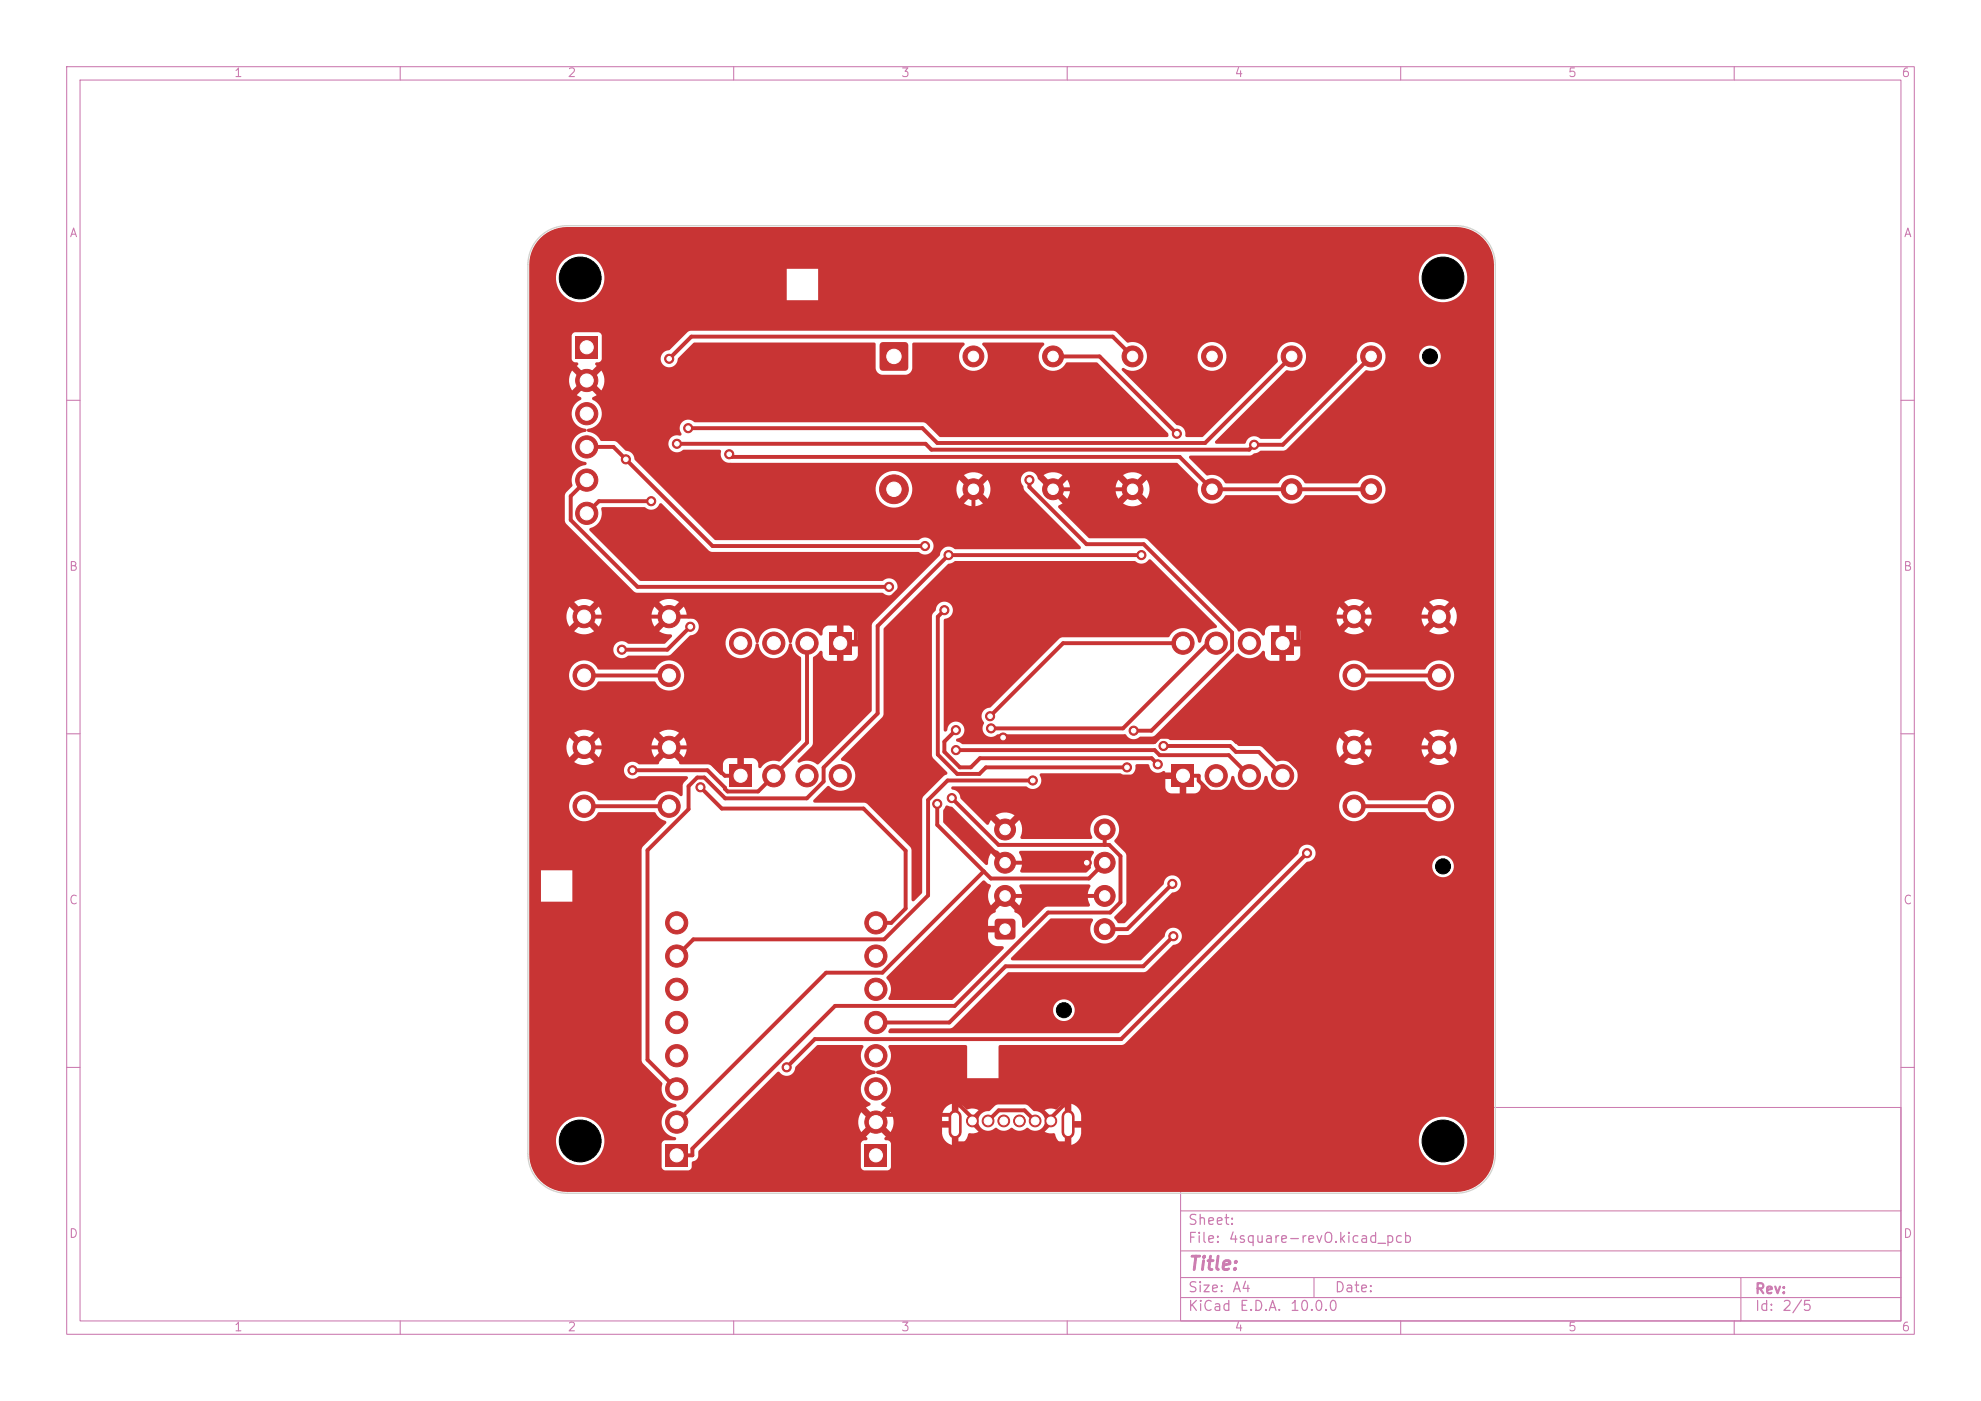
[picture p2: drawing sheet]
<svg xmlns="http://www.w3.org/2000/svg" width="297mm" height="210mm" viewBox="0 0 297 210" stroke-linecap="round" stroke-linejoin="round" font-family="sans-serif">
<defs><g id="words">
<text font-size="2" fill="#c872ab" x="178" y="190.9">Title:</text>
<g font-size="1.5" fill="#c872ab">
<text x="178" y="184">Sheet:</text>
<text x="178" y="186.7">File:</text>
<text x="184.1" y="186.7">4square-revO.kicad_pcb</text>
<text x="178" y="196.9">KiCad</text>
<text x="178" y="194.1">Size:</text>
<text x="184.7" y="194.1">A4</text>
<text x="185.7" y="196.9">E.D.A.</text>
<text x="193.3" y="196.9">10.0.0</text>
<text x="200" y="194.1">Date:</text>
<text x="263" y="194.3">Rev:</text>
<text x="263" y="196.9">Id:</text>
<text x="267.1" y="196.9">2/5</text>
</g>
<g font-size="1.3" fill="#c872ab">
<text x="35" y="11.9">1</text>
<text x="85" y="11.9">2</text>
<text x="135" y="11.9">3</text>
<text x="185" y="11.9">4</text>
<text x="235" y="11.9">5</text>
<text x="285" y="11.9">6</text>
<text x="10.3" y="35.9">A</text>
<text x="285.4" y="35.9">A</text>
<text x="10.3" y="85.9">B</text>
<text x="285.3" y="85.9">B</text>
<text x="10.3" y="135.9">C</text>
<text x="285.3" y="135.9">C</text>
<text x="10.3" y="185.9">D</text>
<text x="285.3" y="185.9">D</text>
<text x="35" y="199.9">1</text>
<text x="85" y="199.9">2</text>
<text x="135" y="199.9">3</text>
<text x="185" y="199.9">4</text>
<text x="235" y="199.9">5</text>
<text x="285" y="199.9">6</text>
</g>
</g></defs>
<g fill="none" stroke="#c872ab" stroke-width=".15">
<path d="M10 10h277v190h-277zM12 12h273v186h-273zM60 10v2M110 10v2M160 10v2M210 10v2M260 10v2M10 60h2M285 60h2M10 110h2M285 110h2M10 160h2"/>
<path d="M177 166h108v32h-108zM285 160h2M60 198v2M110 198v2M160 198v2M177 194.5h108M177 191.5h108M177 187.5h108M177 181.5h108M197 191.5v3M210 198v2M260 198v2"/>
<path d="M261 191.5v6.5"/>
</g>
<path d="M175.7 114.6h3.3v3.4h-3.3z" fill="#c83434"/>
<g fill="#c83434" stroke="#c83434" stroke-width=".15">
<circle cx="182.3" cy="116.3" r="1.67"/>
<circle cx="187.3" cy="116.3" r="1.67"/>
<circle cx="192.3" cy="116.3" r="1.67"/>
</g>
<path d="M124.3 94.7h3.3v3.4h-3.3z" fill="#c83434"/>
<g fill="#c83434" stroke="#c83434" stroke-width=".15">
<circle cx="121" cy="96.4" r="1.67"/>
<circle cx="116" cy="96.4" r="1.67"/>
<circle cx="111" cy="96.4" r="1.67"/>
</g>
<path d="M190.6 94.7h3.4v3.4h-3.4z" fill="#c83434"/>
<g fill="#c83434" stroke="#c83434" stroke-width=".15">
<circle cx="187.3" cy="96.4" r="1.67"/>
<circle cx="182.3" cy="96.4" r="1.67"/>
<circle cx="177.4" cy="96.4" r="1.67"/>
</g>
<path d="M109.4 114.6h3.3v3.4h-3.3z" fill="#c83434"/>
<g fill="#c83434" stroke="#c83434" stroke-width=".15">
<circle cx="116" cy="116.3" r="1.67"/>
<circle cx="121" cy="116.3" r="1.67"/>
<circle cx="126" cy="116.3" r="1.67"/>
<circle cx="145.9" cy="53.4" r="1.57"/>
<circle cx="145.9" cy="73.3" r="1.57"/>
<circle cx="169.8" cy="53.4" r="1.57"/>
<circle cx="169.8" cy="73.3" r="1.57"/>
</g>
<path d="M86.3 50.4h3.3v3.3h-3.3z" fill="#c83434"/>
<g fill="#c83434" stroke="#c83434" stroke-width=".15">
<circle cx="88" cy="57" r="1.67"/>
<circle cx="88" cy="62" r="1.67"/>
<circle cx="88" cy="67" r="1.67"/>
<circle cx="88" cy="72" r="1.67"/>
<circle cx="88" cy="76.9" r="1.67"/>
<circle cx="205.6" cy="53.4" r="1.57"/>
<circle cx="205.6" cy="73.3" r="1.57"/>
</g>
<path d="M99.8 171.5h3.3v3.4h-3.3z" fill="#c83434"/>
<g fill="#c83434" stroke="#c83434" stroke-width=".15">
<circle cx="101.5" cy="168.2" r="1.67"/>
<circle cx="101.5" cy="163.2" r="1.67"/>
<circle cx="101.5" cy="158.2" r="1.67"/>
<circle cx="101.5" cy="153.3" r="1.67"/>
<circle cx="101.5" cy="148.3" r="1.67"/>
<circle cx="101.5" cy="143.3" r="1.67"/>
<circle cx="101.5" cy="138.3" r="1.67"/>
<circle cx="181.7" cy="53.4" r="1.57"/>
<circle cx="181.7" cy="73.3" r="1.57"/>
<circle cx="203" cy="120.9" r="1.67"/>
<circle cx="203" cy="112" r="1.67"/>
<circle cx="215.8" cy="120.9" r="1.67"/>
<circle cx="215.8" cy="112" r="1.67"/>
<circle cx="157.9" cy="53.4" r="1.57"/>
<circle cx="157.9" cy="73.3" r="1.57"/>
<circle cx="203" cy="101.3" r="1.67"/>
<circle cx="203" cy="92.4" r="1.67"/>
<circle cx="215.8" cy="101.3" r="1.67"/>
<circle cx="215.8" cy="92.4" r="1.67"/>
<circle cx="87.6" cy="120.9" r="1.67"/>
<circle cx="87.6" cy="112" r="1.67"/>
<circle cx="100.3" cy="120.9" r="1.67"/>
<circle cx="100.3" cy="112" r="1.67"/>
<circle cx="193.6" cy="53.4" r="1.57"/>
<circle cx="193.6" cy="73.3" r="1.57"/>
<circle cx="87.6" cy="101.3" r="1.67"/>
<circle cx="87.6" cy="92.4" r="1.67"/>
<circle cx="100.3" cy="101.3" r="1.67"/>
<circle cx="100.3" cy="92.4" r="1.67"/>
</g>
<path d="M149.3 137.9l.3-.2h2.2a.49 .49 0 0 1 .5 .5v2.2a.49 .49 0 0 1-.5 .4h-2.2a.49 .49 0 0 1-.5-.4v-2.2z" fill="#c83434"/>
<g fill="#c83434" stroke="#c83434" stroke-width=".15">
<circle cx="150.7" cy="134.3" r="1.57"/>
<circle cx="150.7" cy="129.3" r="1.57"/>
<circle cx="150.7" cy="124.3" r="1.57"/>
<circle cx="165.6" cy="124.3" r="1.57"/>
<circle cx="165.6" cy="129.3" r="1.57"/>
<circle cx="165.6" cy="134.3" r="1.57"/>
<circle cx="165.6" cy="139.3" r="1.57"/>
<circle cx="150.5" cy="168" r=".88"/>
<circle cx="148.1" cy="168" r=".88"/>
<circle cx="145.8" cy="168" r=".88"/>
<circle cx="152.8" cy="168" r=".88"/>
<circle cx="155.2" cy="168" r=".88"/>
<circle cx="157.5" cy="168" r=".88"/>
</g>
<path d="M143.2 167.4v2.3M160.1 167.4v2.3" fill="none" stroke="#c83434" stroke-width="2"/>
<path d="M132 51.4l.4-.1h3.3a.49 .49 0 0 1 .5 .5v3.3a.49 .49 0 0 1-.5 .5h-3.3a.49 .49 0 0 1-.5-.5v-3.3z" fill="#c83434"/>
<circle cx="134" cy="73.3" r="2.16" fill="#c83434" stroke="#c83434" stroke-width=".15"/>
<path d="M129.7 171.5h3.3v3.4h-3.3z" fill="#c83434"/>
<g fill="#c83434" stroke="#c83434" stroke-width=".15">
<circle cx="131.3" cy="168.2" r="1.67"/>
<circle cx="131.3" cy="163.2" r="1.67"/>
<circle cx="131.3" cy="158.2" r="1.67"/>
<circle cx="131.3" cy="153.3" r="1.67"/>
<circle cx="131.3" cy="148.3" r="1.67"/>
<circle cx="131.3" cy="143.3" r="1.67"/>
<circle cx="131.3" cy="138.3" r="1.67"/>
<circle cx="94.8" cy="115.5" r=".69"/>
<circle cx="175.8" cy="132.5" r=".69"/>
<circle cx="109.3" cy="68.1" r=".69"/>
<circle cx="103.5" cy="93.9" r=".69"/>
<circle cx="93.2" cy="97.4" r=".69"/>
<circle cx="176.4" cy="65" r=".69"/>
<circle cx="170" cy="109.5" r=".69"/>
<circle cx="154.3" cy="72" r=".69"/>
<circle cx="150.4" cy="110.6" r=".69"/>
<circle cx="162.9" cy="129.3" r=".69"/>
<circle cx="105" cy="118" r=".69"/>
<circle cx="117.9" cy="160" r=".69"/>
<circle cx="196" cy="127.9" r=".69"/>
<circle cx="154.8" cy="117" r=".69"/>
<circle cx="175.9" cy="140.3" r=".69"/>
<circle cx="171.1" cy="83.2" r=".69"/>
<circle cx="142.2" cy="83.2" r=".69"/>
<circle cx="100.3" cy="53.8" r=".69"/>
<circle cx="140.5" cy="120.5" r=".69"/>
<circle cx="103.2" cy="64.2" r=".69"/>
<circle cx="93.8" cy="68.9" r=".69"/>
<circle cx="138.7" cy="81.8" r=".69"/>
<circle cx="97.6" cy="75.1" r=".69"/>
<circle cx="148.6" cy="109.2" r=".69"/>
<circle cx="143.3" cy="112.4" r=".69"/>
<circle cx="188" cy="66.7" r=".69"/>
<circle cx="142.7" cy="119.6" r=".69"/>
<circle cx="101.5" cy="66.5" r=".69"/>
<circle cx="133.3" cy="88" r=".69"/>
<circle cx="148.4" cy="107.4" r=".69"/>
<circle cx="173.6" cy="114.6" r=".69"/>
<circle cx="143.3" cy="109.4" r=".69"/>
<circle cx="174.4" cy="111.8" r=".69"/>
<circle cx="141.6" cy="91.5" r=".69"/>
<circle cx="169" cy="115" r=".69"/>
</g>
<g fill="none" stroke="#c83434" stroke-width=".59">
<path d="M157.9 53.4h7l11.5 11.6M169.8 53.4l-3-2.9h-63.1l-3.4 3.3M193.6 53.4l-12.9 13h-40.2l-2.2-2.2h-35.1M205.6 53.4l-13.3 13.3h-4.3l-.7 .7h-47.7l-.8-.9h-37.3M88 67h4l14.8 14.8h31.9M88 72l-2.4 2.4v3.5l10 10.1h37.7M97.6 75.1h-7.8l-1.8 1.8M109.3 68.1l.4 .4h67.2l4.8 4.8h23.9M145.9 73.3v4l-17 17h-.6M154.3 72v1l8.6 8.6h8.6l13.2 13.2v2.6l-12.1 12.1h-2.6M157.9 73.3h11.9l19.1 19.1h26.9M87.6 92.4h38.8l1.9 1.9"/>
<path d="M103.5 93.9l-3.5 3.5h-6.8M121 96.4v14.9l-7.3 7.3h-4.6l-.4-.4v-.1l-2.6-2.6h-11.3M128.3 94.3v2.1h-2.3M141.6 91.5l-1 .9v20.7l2.9 2.9h3.3l1-1h21.2M171.1 83.2h-28.9l-10.6 10.6v13.1l-8.1 8.2v2.1l-2.5 2.5h-12.3l-3.1-3.1h-1.1l-1.3 1.3v3.4l-6.1 6.2v31.4l4.4 4.3M177.4 96.4h-18l-11 11M182.3 96.4h-1.2l-12.7 12.8h-19.8M194.7 92.4v4h-2.4M87.6 101.3h12.7M87.6 112h16.8l4.3 4.3h2.3M105 118l3.2 3.2h21.3l6.3 6.3v8.7l-2.2 2.1h-2.3M142.7 119.6l7 7.1h16.6l1.7 1.6v6.9l-1.6 1.6h-9.3l-14 14h-17.9l-21.4 21.4v1h-2.3"/>
<path d="M143.3 109.4l-1.7 1.8v1.5l2.3 2.3h1.6l1.4-1.3h25.8l.9 .9M143.3 112.4h29.8l.8 .8h10.3l3.1 3.1M150.4 110.6l.6 .6h22.1l.8-.8h10.7l.8 .8h5.2l5.1 5.1M154.8 117h-12.7l-3 2.9v14.3l-6.5 6.6h-28.6l-2.5 2.5M174.4 111.8h10l.9 .9h3.4l3.6 3.6M195.7 116.3l-2.4 2.4h-11.9l-1.7-1.7v-.7h-4.7l-.1 .1h-16.3l-7.9 7.9M203 101.3h12.8M215.8 112h-12.8l-4.3 4.3h-3M87.6 120.9h12.7M140.5 120.5v3.1l8.1 8.1h14.7l2.3-2.4M147.5 130.6l-15.2 15.2h-8.4l-22.4 22.4M150.7 129.3h12.2"/>
<path d="M150.7 134.3h14.9M165.6 124.3v2.4M175.8 132.5l-6.8 6.8h-3.4M196 127.9l-27.9 27.9h-45.9l-4.3 4.2M203 120.9h12.8M175.9 140.3l-4.5 4.5h-20.6l-8.5 8.5h-11M143.2 167.1h-10.8l-1.1 1.1M145.8 168v-.4l-1.9-1.9h-.7v5.7h16.9v-5.7h-.7l-1.9 1.9v.4M148.1 168l1.6-1.6h3.9l1.6 1.6"/>
</g>
<g fill="#c83434">
<path d="M147.3 132h.3l.5 .5a.39 .39 0 0 1 .4 .5 2.53 2.53 0 0 0 .1 2.7l1.3-1.3 .3 .5 .4 .2-1.3 1.4a.3 .3 0 0 1-.3 .4 1.68 1.68 0 0 0-.9 1.9h2l-.2 .4 .2 .6h-2a1.68 1.68 0 0 0 2.2 2 .24 .24 0 0 1 .2 .2 .24 .24 0 0 1-.1 .2l-7.7 7.7h-9.3a.25 .25 0 0 1-.2-.2 .25 .25 0 0 1 0-.2 2.35 2.35 0 0 0-.3-2.9l.1-.2z"/>
<path d="M152.8 132.7l.3-.1h10.1a.24 .24 0 0 1 .3 .1 .24 .24 0 0 1-.1 .3 2.72 2.72 0 0 0 0 2.7l-.2 .2-6.4 .1-3.2 3a.24 .24 0 0 1-.2 .1 .24 .24 0 0 1-.2-.3 1.71 1.71 0 0 0-1.1-2.1v-.3l-1.3-1.3 .4-.2 .3-.5 1.3 1.3a2.64 2.64 0 0 0 0-2.9z"/>
<path d="M152.8 127.7l.2-.2h10.8a.24 .24 0 0 1 .2 .4 2.32 2.32 0 0 0-.4 2.2l-.8 .7h-9.6a.24 .24 0 0 1-.2-.3 2.63 2.63 0 0 0-.2-2.7z"/>
<path d="M141.8 120.8l1 .2 6.4 6.4 .4 .2 1 .9-.4 .2-.3 .5-1.3-1.3-.1 .1a2.49 2.49 0 0 0-.4 1.4 .24 .24 0 0 1-.1 .3 .24 .24 0 0 1-.3-.1l-6.2-6.2-.1-1.9z"/>
<path d="M81 35.7a5.7 5.7 0 0 1 4.1-1.7h133.2a5.7 5.7 0 0 1 5.7 5.7v133.3a5.7 5.7 0 0 1-5.7 5.7h-133.3a5.7 5.7 0 0 1-5.7-5.7v-2.2h4.1a3.6 3.6 0 0 0 5 3.6 3.6 3.6 0 0 0 .9-6.2 3.6 3.6 0 0 0-5.9 2.1v.5h-4.1v-35.6h6.5v-4.7h-4.7v4.7h-1.8v-14.5h6v.3a2.29 2.29 0 0 0 1.9 2.1 2.29 2.29 0 0 0 2.5-1.3l8.4-.1 .2 .2a2.58 2.58 0 0 0 1.6 1.2l-.1 .3-3.4 3.5-.2 .4v31.7l.2 .4 2.9 3a2.37 2.37 0 0 0 2.1 3.1 .24 .24 0 0 1 0 .3 .24 .24 0 0 1-.2 .2 2.28 2.28 0 0 0-2 2.3 2.28 2.28 0 0 0 2.1 2.2 .24 .24 0 0 1 .1 .3 .24 .24 0 0 1-.3 .1h-1.5l-.3 .3-.1 .2v3.5l.1 .3 .4 .2h3.6l.3-.2 .1-.9 .2-.2a.89 .89 0 0 0 .8-.8l.1-.8 11.7-11.8 .3-.1a1.36 1.36 0 0 0 1.5 .6 1.36 1.36 0 0 0 1-1.3l3.3-3.3h6.6a.25 .25 0 0 1 .2 .2 .25 .25 0 0 1 0 .3 2.32 2.32 0 0 0 1.8 3.5 .24 .24 0 0 1 .1 .2 .24 .24 0 0 1-.2 .2 2.29 2.29 0 0 0-2 1.9 2.29 2.29 0 0 0 1.4 2.5v.2l-.7 .4 1.3 1.3-.4 .1-.3 .6-1.3-1.3a2.61 2.61 0 0 0 0 3l1.3-1.2 .1 .3 .6 .4-1.3 1.2 .1 .1a.24 .24 0 0 1 .2 .2 .24 .24 0 0 1-.3 .2l-.5 .1-.2 .4v3.5l.1 .3 .3 .2h3.6l.2-.1 .3-.4v-3.5a.76 .76 0 0 0-.9-.5 .24 .24 0 0 1 0-.4l.1-.1-1.2-1.2 .5-.4 .2-.3 1.2 1.2a2.61 2.61 0 0 0 .3-2.5h7.4v.8h1.4v1h-1.4v.9a1.95 1.95 0 0 0 1.5 1.7v-1.5a.59 .59 0 0 0 1-.1v1.6h.1a2.09 2.09 0 0 0 1.4-1.7h.2a1.77 1.77 0 0 0 1.3-.3l-1-1 .4-.1 .3-.5 .3 .3a1.5 1.5 0 0 0 2.6 .7l.2 .1a1.52 1.52 0 0 0 2.1-.1 2.16 2.16 0 0 0 1.7 .4l.7-.4a2.16 2.16 0 0 0 1.6 .4 1.68 1.68 0 0 0 1.1-1.2l.2-.2-.2-.1a1.64 1.64 0 0 0-1.8-1.4l-.1-.1h1.8l1.1 1.1a.59 .59 0 0 0-.7 .5 .59 .59 0 0 0 .7 .6l-1 1.1a2.16 2.16 0 0 0 1.4 .2l.1 .1a1.92 1.92 0 0 0 1.4 1.6l.1-1.5a.59 .59 0 0 0 .9-.1v1.6h.1a1.88 1.88 0 0 0 1.1-.8h50.9v.5a3.6 3.6 0 0 0 5.5 2.8 3.6 3.6 0 0 0 0-6.2 3.6 3.6 0 0 0-5.5 2.9h-50.9l.1-.2a2.48 2.48 0 0 0 .2-1.6h-1.4v-1h1.4v-.8a1.95 1.95 0 0 0-1.5-1.7v1.5a.59 .59 0 0 0-1 0v-1.5l-.7 .3-.5 .5-.3-.1a1.85 1.85 0 0 0-1.5 .2h-1.8l-.7-.7-.4-.1h-4.1l-.4 .1-.8 .8a1.78 1.78 0 0 0-1.7 1.1l-.1 .3-.2 .1-.3-.4-.4-.1 1-1.1a1.98 1.98 0 0 0-1.8-.1 2.56 2.56 0 0 0-1.2-.8v1.5a.59 .59 0 0 0-1 0v-1.5h-.1a1.97 1.97 0 0 0-1.4 1.7h-7.4l-.3-.5-1.2 1.3-.4-.6-.3-.1 1.2-1.3-.6-.3-.1-.3a2.33 2.33 0 0 0 1.4-2.5 2.33 2.33 0 0 0-2.1-2 .33 .33 0 0 1 0-.4 .33 .33 0 0 1 .4-.1 2.3 2.3 0 0 0 1.4-3.5l.2-.3h11.4l.2 .3v4.7h4.7v-4.7l.1-.2 18.6-.1 27-26.9h19.3a1.63 1.63 0 0 0 2.2 1.7 1.63 1.63 0 0 0 .6-2.7 1.63 1.63 0 0 0-2.7 .7l-.1 .3h-19.3l.6-.5a1.3 1.3 0 0 0 1.2-1.4 1.3 1.3 0 0 0-1.4-1.2 1.3 1.3 0 0 0-1.2 1.4l-26.9 26.9h-34.3a.25 .25 0 0 1-.2-.2 .25 .25 0 0 1 0-.2l.4-.3h8.8l.5-.2 2.7-2.7h12.3a1.63 1.63 0 0 0 2.2 1.7 1.63 1.63 0 0 0 .5-2.8 1.63 1.63 0 0 0-2.7 .8v.3h-12.3l5.6-5.6h20.3l.5-.1 3.8-3.9a1.32 1.32 0 0 0 1.4-1.3 1.32 1.32 0 0 0-1.3-1.4 1.32 1.32 0 0 0-1.3 1.4l-3.6 3.6h-19.2a.24 .24 0 0 1-.2-.2 .24 .24 0 0 1 0-.3l5.9-5.8h6.1a.26 .26 0 0 1 .3 .2 .26 .26 0 0 1-.1 .2 2.18 2.18 0 0 0 .8 3.1 2.18 2.18 0 0 0 3-1h1.5l.4-.2 6.2-6.2a1.29 1.29 0 0 0 1.4-1.1 1.29 1.29 0 0 0-1.2-1.4 1.29 1.29 0 0 0-1.4 1.1l-.1 .2-5.7 5.7-1.1 .1-.5-.7v-.2l1.6-1.7 .2-.4v-7.2l-.2-.4-1.6-1.6v-.2a2.18 2.18 0 0 0 .2-3 2.18 2.18 0 0 0-3-.4 2.18 2.18 0 0 0-.5 2.9l-.3 .3h-10.3a.26 .26 0 0 1-.2-.2 .26 .26 0 0 1 0-.3 2.53 2.53 0 0 0-.2-2.4l-1.3 1.4-.2-.4-.5-.3 1.3-1.4h-.1a2.53 2.53 0 0 0-2.7 0l1.3 1.4-.5 .3-.2 .4-1.3-1.4-.3 .6a.24 .24 0 0 1-.4 .1l-2.9-2.9h55.8a2.28 2.28 0 0 0 1.7 2.3 2.28 2.28 0 0 0 2.6-1.2l8.4-.1 .2 .2a2.27 2.27 0 0 0 3.5 .6 2.27 2.27 0 0 0-.1-3.5 2.27 2.27 0 0 0-3.5 .9l-8.4 .1-.2-.2a2.26 2.26 0 0 0-2.4-1.2 2.26 2.26 0 0 0-1.8 2.1h-55.8l-1-1a1.48 1.48 0 0 0-1.3-1.4 .24 .24 0 0 1-.1-.3 .24 .24 0 0 1 .2-.1h11.2a1.3 1.3 0 0 0 1.7 0 1.3 1.3 0 0 0 .2-1.7l.2-.3h11.8a1.35 1.35 0 0 0 1.6 .3 1.35 1.35 0 0 0 .7-1.5l.3-.2h1.6l.2 .2a1.33 1.33 0 0 0 2.2 .9l.2 .2h1.8l-.1 .4 .1 .6h-1.8v1.2a.97 .97 0 0 0 .9 .9h1.3v-1.8l.3 .2 .7-.2v1.8h1.3a1.16 1.16 0 0 0 .8-1.4l.3-.1 .1 .1a2.29 2.29 0 0 0 2.6 1 2.29 2.29 0 0 0 1.6-2.1 .24 .24 0 0 1 .3-.1 .24 .24 0 0 1 .2 .2 2.29 2.29 0 0 0 2.3 2 2.29 2.29 0 0 0 2.2-2.1 .24 .24 0 0 1 .3-.1 .24 .24 0 0 1 .1 .2 2.27 2.27 0 0 0 2.8 2 2.27 2.27 0 0 0 1.7-2.9 2.27 2.27 0 0 0-3-1.5l-2.4-2.2-3.4-.1h14.7v.9l.4 .8 1.3-1.2 .1 .3 .6 .4-1.3 1.2 .1 .1a2.63 2.63 0 0 0 2.9-.1l-1.2-1.2 .5-.4 .2-.3 1.2 1.2 .1-.1a2.65 2.65 0 0 0 .4-1.6h7.4l.1 .9 .4 .8 1.2-1.2 .2 .3 .5 .4-1.2 1.2 .1 .1a2.63 2.63 0 0 0 2.8-.1l-1.2-1.2 .5-.4 .2-.3 1.2 1.2 .1-.1a2.63 2.63 0 0 0-.1-2.9l-1.2 1.3-.2-.4-.5-.3 1.2-1.3h-.1a2.63 2.63 0 0 0-2.8 0l1.2 1.3-.3 .1-.4 .6-1.2-1.3-.3 .5-.2 .8h-7.4l-.2-.8-.3-.5-1.2 1.3-.4-.6-.3-.1 1.2-1.3h-.1a2.63 2.63 0 0 0-2.9 0l1.3 1.3-.4 .1-.3 .6-1.3-1.3-.2 .5-.2 .8h-14.7l-.7-.7-.5-.2h-9.2a1.33 1.33 0 0 0-2.2 .6l-28.8 .1-.9-.5a.28 .28 0 0 1 0-.3 .28 .28 0 0 1 .3-.1 1.3 1.3 0 0 0 .8-1.6 1.3 1.3 0 0 0-1.5-.9 1.3 1.3 0 0 0-1 1.3 .25 .25 0 0 1-.3 .2 .25 .25 0 0 1-.2-.3v-16.5a1.54 1.54 0 0 0 1.4-1.6 1.32 1.32 0 0 0-1.5-1.1 1.32 1.32 0 0 0-1.2 1.4l-.3 .3-.2 .4v20.9l.2 .4 2.1 2.1a.28 .28 0 0 1 0 .3 .28 .28 0 0 1-.3 .2l-3.3 3.2-.1 .4v14l-1.2 1.2a.24 .24 0 0 1-.3 .1 .24 .24 0 0 1-.1-.2v-7.5l-.2-.4-6.7-6.6-7.8-.1v-.4l2-2 .3-.1a2.28 2.28 0 0 0 3.7-.5 2.28 2.28 0 0 0-1.8-3.3l-.1-.4 6.3-6.3 .1-13.1 9.6-9.6 1.1-.5h26.9a1.41 1.41 0 0 0 2.2-.3l.2 .1 9.9 9.8a.25 .25 0 0 1 0 .3 .25 .25 0 0 1-.2 .2 2.55 2.55 0 0 0-2.2 2.1 .24 .24 0 0 1-.4-.2 2.28 2.28 0 0 0-1.9-1.9 2.28 2.28 0 0 0-2.4 1.3l-16.3 .1-10.5 10.4a1.36 1.36 0 0 0-1.2 .8 1.36 1.36 0 0 0 .2 1.5 1.36 1.36 0 0 0 .3 1.9 1.36 1.36 0 0 0 1.8-.1l19-.1 .2 .1a1.38 1.38 0 0 0 2.2 .3h1.7l.5-.2 9.1-9.1h18.5a2.28 2.28 0 0 0 1.7 2.3 2.28 2.28 0 0 0 2.6-1.2l8.4-.1 .2 .2a2.27 2.27 0 0 0 3.5 .6 2.27 2.27 0 0 0-.1-3.5 2.27 2.27 0 0 0-3.5 .9l-8.4 .1-.2-.2a2.26 2.26 0 0 0-2.4-1.2 2.26 2.26 0 0 0-1.8 2.1h-18.5l3.1-3.1a.65 .65 0 0 1 .7 .3 2.33 2.33 0 0 0 3.2-.7h.3v.2a1.03 1.03 0 0 0 .9 1.3h1.3v-1.8l.4 .1 .6-.1v1.8l1.4-.1a.97 .97 0 0 0 .7-.8v-1.3h-1.8l.2-.4-.2-.6h1.8v-1.2l-.1-.4a.96 .96 0 0 0-.7-.5h-1.3v1.8l-.4-.2-.6 .2v-1.8h-1.4a1.16 1.16 0 0 0-.8 1.4l-.2 .1a2.48 2.48 0 0 0-3.3-.8l-.4 .2-.3-.4-2-2.1h17v.9l.4 .8 1.3-1.2 .1 .3 .6 .4-1.3 1.2 .1 .1a2.63 2.63 0 0 0 2.9-.1l-1.2-1.2 .5-.4 .2-.3 1.2 1.2 .1-.1a2.65 2.65 0 0 0 .4-1.6h7.4l.1 .9 .4 .8 1.2-1.2 .2 .3 .5 .4-1.2 1.2 .1 .1a2.63 2.63 0 0 0 2.8-.1l-1.2-1.2 .5-.4 .2-.3 1.2 1.2 .1-.1a2.63 2.63 0 0 0-.1-2.9l-1.2 1.3-.2-.4-.5-.3 1.2-1.3h-.1a2.63 2.63 0 0 0-2.8 0l1.2 1.3-.3 .1-.4 .6-1.2-1.3-.3 .5-.2 .8h-7.4l-.2-.8-.3-.5-1.2 1.3-.4-.6-.3-.1 1.2-1.3h-.1a2.63 2.63 0 0 0-2.9 0l1.3 1.3-.4 .1-.3 .6-1.3-1.3-.2 .5-.2 .8h-17l-11.4-11.3-.4-.2-8.4-.1-4.5-4.5a.25 .25 0 0 1-.1-.2 .25 .25 0 0 1 .3-.2l.4-.2-1.3-1.4 .4-.1 .3-.6 1.3 1.4 .1-.1a2.56 2.56 0 0 0 .3-1.6h6.8l.1 .8 .4 .9 1.3-1.4 .3 .6 .4 .1-1.3 1.4h.1a2.53 2.53 0 0 0 2.7 0l-1.3-1.4 .4-.1 .3-.6 1.3 1.4 .1-.1a2.53 2.53 0 0 0-.1-2.8l-1.3 1.4-.3-.6-.4-.1 1.3-1.4h-.1a2.54 2.54 0 0 0-2.7 0l1.3 1.4-.4 .1-.3 .6-1.3-1.4-.3 .5-.2 .7h-6.8l-.2-.7-.2-.5-1.3 1.4-.3-.6-.4-.1 1.3-1.4h-.1a2.54 2.54 0 0 0-2.7 0l1.3 1.4-.4 .1-.3 .6-1.4-1.4a1.57 1.57 0 0 0-1.7-1.2 1.35 1.35 0 0 0-.5 2.3l.1 .6 8.4 8.3v.4h-18.9a1.34 1.34 0 0 0-1.5-.2 1.34 1.34 0 0 0-.7 1.2l-10 10-.2 .4v12.9l-7.9 7.9-.3 .1a2.44 2.44 0 0 0-2.7-.3 .24 .24 0 0 1-.2-.1 .24 .24 0 0 1 0-.3l2.1-2.1 .2-.4v-12.8l1-1a.24 .24 0 0 1 .3 0 .24 .24 0 0 1 .1 .2 1.03 1.03 0 0 0 .9 1.3h1.3v-1.8l.3 .1 .7-.1v1.8h1.2a.97 .97 0 0 0 .9-.9v-1.3h-1.8l.1-.4-.1-.6h1.8v-1.4a.98 .98 0 0 0-.9-.7h-1.2v1.8l-.4-.2-.6 .2v-1.8h-1.4a1.16 1.16 0 0 0-.8 1.4l-.3 .1a2.51 2.51 0 0 0-2.9-1 2.44 2.44 0 0 0-1.4 2 .24 .24 0 0 1-.3 .1 .24 .24 0 0 1-.1-.2 2.29 2.29 0 0 0-2.4-2.1 2.29 2.29 0 0 0-2.2 2.2 .24 .24 0 0 1-.2 .1 .24 .24 0 0 1-.2-.2 2.26 2.26 0 0 0-3.5-1.7 2.26 2.26 0 0 0 0 3.8 2.26 2.26 0 0 0 3.5-1.7 .24 .24 0 0 1 .2-.2 .24 .24 0 0 1 .3 .2 2.29 2.29 0 0 0 2.3 2.1 2.29 2.29 0 0 0 2.2-2.2 .24 .24 0 0 1 .3-.1 .24 .24 0 0 1 .1 .2 2.37 2.37 0 0 0 1.4 1.9v12.3l-3.3 3.4a2.43 2.43 0 0 0-2.8 .9h-.2l-.1-.2a1.03 1.03 0 0 0-.9-1.3h-1.3v1.8l-.3-.1-.7 .1v-1.8h-1.2l-.4 .2-.4 .3-.1 .3v1.5l-.3 .3-1.5-1.4-.4-.2-4.3-.1-.1-.3-1.2-1.2 .5-.4 .2-.3 1.2 1.2 .1-.1a2.63 2.63 0 0 0-.1-2.9l-1.2 1.3-.4-.6-.3-.1 1.2-1.3h-.1a2.63 2.63 0 0 0-2.9 0l1.3 1.3-.4 .1-.3 .6-1.3-1.3v.1a2.63 2.63 0 0 0 0 2.9l1.3-1.2 .1 .3 .6 .4-1.3 1.2-.1 .3-2.9 .1a1.32 1.32 0 0 0-1.9-.1 1.32 1.32 0 0 0 0 1.9 1.32 1.32 0 0 0 1.9-.1l7.2 .1 .1 .3-.7 .8-.1 1.6-.2 .3a2.36 2.36 0 0 0-3.9 .5l-8.4 .1-.2-.2a2.26 2.26 0 0 0-2.5-1.2 2.26 2.26 0 0 0-1.8 2.1h-6v-8.9h5.6l.1 .9 .4 .8 1.2-1.2 .2 .3 .5 .4-1.2 1.2 .1 .1a2.63 2.63 0 0 0 2.9-.1l-1.3-1.2 .6-.4 .1-.3 1.3 1.2v-.1a2.63 2.63 0 0 0 0-2.9l-1.3 1.3-.3-.6-.4-.1 1.3-1.3h-.1a2.63 2.63 0 0 0-2.9 0l1.2 1.3-.3 .1-.4 .6-1.2-1.3-.3 .5-.2 .8h-5.6v-10.7h6a2.28 2.28 0 0 0 1.7 2.3 2.28 2.28 0 0 0 2.7-1.2l8.4-.1 .2 .2a2.27 2.27 0 0 0 3.5 .6 2.27 2.27 0 0 0-.2-3.5 2.27 2.27 0 0 0-3.4 .9l-8.4 .1-.2-.2a2.26 2.26 0 0 0-2.5-1.2 2.26 2.26 0 0 0-1.8 2.1h-6v-3.6h12.7v.3a1.37 1.37 0 0 0 2.2 .5l6.2-.1 3.1-3a1.3 1.3 0 0 0 1.3-1.5 1.3 1.3 0 0 0-1.7-1l-.1-.2-.2-1.1-.3-.5-1.2 1.3-.4-.6-.3-.1 1.2-1.3h-.1a2.63 2.63 0 0 0-2.9 0l1.3 1.3-.4 .1-.3 .6-1.3-1.3v.1a2.63 2.63 0 0 0 0 2.9l1.3-1.2 .1 .3 .6 .4-1.3 1.2 .1 .1a3.2 3.2 0 0 0 1.8 .4v.4l-1.1 1h-5.4a1.34 1.34 0 0 0-1.4-.3 1.34 1.34 0 0 0-.8 1.3h-12.7v-5.3h5.6l.1 .9 .4 .8 1.2-1.2 .2 .3 .5 .4-1.2 1.2 .1 .1a2.63 2.63 0 0 0 2.9-.1l-1.3-1.2 .6-.4 .1-.3 1.3 1.2v-.1a2.63 2.63 0 0 0 0-2.9l-1.3 1.3-.3-.6-.4-.1 1.3-1.3h-.1a2.63 2.63 0 0 0-2.9 0l1.2 1.3-.3 .1-.4 .6-1.2-1.3-.3 .5-.2 .8h-5.6v-17.9h5.4v3.8l.2 .4 10.3 10.3 37.1 .1a1.32 1.32 0 0 0 1.9 0 1.32 1.32 0 0 0 0-1.9 1.32 1.32 0 0 0-1.9 .1h-36.2l-7.7-7.6a.24 .24 0 0 1 .1-.4 2.33 2.33 0 0 0 1.6-2.9l.3-.2h6.2a1.4 1.4 0 0 0 2.3-.5h.3l7.1 7.1 .4 .1h31a1.32 1.32 0 0 0 1.9 .1 1.32 1.32 0 0 0 0-1.9 1.32 1.32 0 0 0-1.9 .1h-30.4l-7.9-7.9h31.9v.5a2.75 2.75 0 0 0 2.9 2.5 2.75 2.75 0 0 0 2.6-3h6.6l.1 .8 .3 .9 1.4-1.4 .3 .6 .4 .1-1.4 1.4h.1a2.53 2.53 0 0 0 2.8 0l-1.4-1.4 .4-.1 .3-.6 1.4 1.4v-.1a2.53 2.53 0 0 0 0-2.8l-1.4 1.4-.3-.6-.4-.1 1.4-1.4h-.1a2.54 2.54 0 0 0-2.8 0l1.4 1.4-.4 .1-.3 .6-1.4-1.4-.2 .5-.2 .7h-6.6a2.75 2.75 0 0 0-2.8-2.5 2.75 2.75 0 0 0-2.7 2.5h-31.9l-4.2-4.1a1.51 1.51 0 0 0-1.5-1.5l-1.4-1.3-2.1-.1-.2-.1a2.43 2.43 0 0 0-1.9-1.3 .33 .33 0 0 1 0-.4 .33 .33 0 0 1 .4-.1 2.3 2.3 0 0 0 1.7-2.1 2.3 2.3 0 0 0-1.4-2.2v-.3l.7-.4-1.3-1.2 .5-.4 .2-.3 1.3 1.2a2.61 2.61 0 0 0 0-3l-1.3 1.3-.2-.4-.5-.3 1.3-1.3h-.2a.24 .24 0 0 1-.1-.3 .24 .24 0 0 1 .3-.2l.5-.1 .2-.3h8.9a1.32 1.32 0 0 0 1.4 1.1 1.32 1.32 0 0 0 1.2-1.3l2.4-2.4h26.9l.3 .3v3.6a1.06 1.06 0 0 0 1 1h3.6a1.07 1.07 0 0 0 .9-1v-3.6l.1-.2 7.5-.1a.24 .24 0 0 1 .2 .2 .24 .24 0 0 1-.1 .3 2.16 2.16 0 0 0-.1 3.1 2.16 2.16 0 0 0 3.1 0 2.16 2.16 0 0 0-.2-3.1l-.1-.3 .3-.2h8.8l.3 .3a2.2 2.2 0 0 0-.1 3.5 2.2 2.2 0 0 0 3.4-.8l4.6 .1 10.6 10.5 .1 .5-.3 .1h-33.9l-2.2-2-.4-.2h-34.2a1.34 1.34 0 0 0-1.9-.1 1.34 1.34 0 0 0-.1 1.9l-.1 .2a1.3 1.3 0 0 0-1.9 1.3 1.3 1.3 0 0 0 2.1 .9l.2-.1h5.4l.2 .1a1.38 1.38 0 0 0 1.5 1.9h66.8l3.2 3.1v.2a2.18 2.18 0 0 0 1.4 2.7 2.18 2.18 0 0 0 2.7-1.1l7.8-.1 .2 .2a2.19 2.19 0 0 0 2 1.1 2.19 2.19 0 0 0 1.9-1.2l7.8-.1 .3 .2a2.17 2.17 0 0 0 3.3 .5 2.17 2.17 0 0 0-.2-3.4 2.17 2.17 0 0 0-3.2 .9l-7.8 .1-.2-.2a2.19 2.19 0 0 0-3.9 .1l-7.9 .1-.2-.2a2.23 2.23 0 0 0-2.7-1l-2.6-2.6a.24 .24 0 0 1 0-.3 .24 .24 0 0 1 .2-.1h8.9l1.6-.7 3.7-.1 12.1-12a2.2 2.2 0 0 0 2.9-2.2h5.1v.3a1.62 1.62 0 0 0 2.4 1.2 1.62 1.62 0 0 0 0-2.8 1.62 1.62 0 0 0-2.4 1.3h-5.1a2.18 2.18 0 0 0-2.6-2 2.18 2.18 0 0 0-1.6 2.9l-11.5 11.5h-3.1a1.31 1.31 0 0 0-2.2 .7l-4.3 .1-.3-.3 10.7-10.6 .2-.1a2.16 2.16 0 0 0 2.8-2 2.16 2.16 0 0 0-2.5-2.2 2.16 2.16 0 0 0-1.7 2.9l-11.2 11.2-2.5 .1-.2-.3a1.38 1.38 0 0 0-1.4-1.5l-8.1-8.3a.27 .27 0 0 1 .1-.3 .27 .27 0 0 1 .4 .2 2.16 2.16 0 0 0 3.3-2h7.6v.3a2.16 2.16 0 0 0 3.2 1.7 2.16 2.16 0 0 0 0-3.7 2.16 2.16 0 0 0-3.2 1.7h-7.6l-.1-.4a2.23 2.23 0 0 0-2.9-1.5l-1.6-1.6-.5-.2h-63.4l-.4 .2-2.8 2.7a1.27 1.27 0 0 0-1.2 1.4h-8.9v-3.6l-.1-.2-.4-.3h-3.5l-.2 .1-.3 .4v3.5l.3 .4 .6 .2a.24 .24 0 0 1 0 .4h-.1l1.2 1.3-.3 .2-.4 .5-1.2-1.3-.1 .1a2.63 2.63 0 0 0 .1 2.9l1.2-1.2 .2 .3 .5 .4-1.2 1.2 .5 .3a.24 .24 0 0 1 .2 .2 .24 .24 0 0 1-.2 .3 2.29 2.29 0 0 0-1.2 2.5 2.29 2.29 0 0 0 2.1 1.8 .24 .24 0 0 1 0 .3 .24 .24 0 0 1-.1 .1 2.29 2.29 0 0 0-2.1 2.4 2.29 2.29 0 0 0 2.2 2.2 .24 .24 0 0 1 0 .2 .24 .24 0 0 1-.1 .2 2.31 2.31 0 0 0-2 3.1l-.9 1-.2 .5h-5.4v-32.9h4.1v.5a3.6 3.6 0 0 0 5 3.1h34.3v-3.6h90a3.6 3.6 0 0 0 5.1 3.6 3.6 3.6 0 0 0 .8-6.2 3.6 3.6 0 0 0-5.8 2.2l-.1 .4h-90v-1.1h-4.7v4.7h-29.6a3.6 3.6 0 0 0 .7-6.3 3.6 3.6 0 0 0-5.7 2.7h-4.1l.1-2.3 .3-1.3 .5-1.1z"/>
</g>
<path d="M80.9 35.6a5.9 5.9 0 0 1 4.1-1.8h133.3a5.9 5.9 0 0 1 5.9 5.9v133.3a5.9 5.9 0 0 1-5.9 5.9h-133.3a5.9 5.9 0 0 1-5.9-5.9v-133.3a5.9 5.9 0 0 1 1.8-4.1z" fill="none" stroke="#d0d2cd" stroke-width=".2"/>
<g fill="#fff" stroke="#fff" stroke-width=".15">
<circle cx="94.8" cy="115.5" r=".34"/>
<circle cx="175.8" cy="132.5" r=".34"/>
<circle cx="109.3" cy="68.1" r=".34"/>
<circle cx="103.5" cy="93.9" r=".34"/>
<circle cx="93.2" cy="97.4" r=".34"/>
<circle cx="176.4" cy="65" r=".34"/>
<circle cx="170" cy="109.5" r=".34"/>
<circle cx="154.3" cy="72" r=".34"/>
<circle cx="150.4" cy="110.6" r=".34"/>
<circle cx="162.9" cy="129.3" r=".34"/>
<circle cx="105" cy="118" r=".34"/>
<circle cx="117.9" cy="160" r=".34"/>
<circle cx="196" cy="127.9" r=".34"/>
<circle cx="154.8" cy="117" r=".34"/>
<circle cx="175.9" cy="140.3" r=".34"/>
<circle cx="171.1" cy="83.2" r=".34"/>
<circle cx="142.2" cy="83.2" r=".34"/>
<circle cx="100.3" cy="53.8" r=".34"/>
<circle cx="140.5" cy="120.5" r=".34"/>
<circle cx="103.2" cy="64.2" r=".34"/>
<circle cx="93.8" cy="68.9" r=".34"/>
<circle cx="138.7" cy="81.8" r=".34"/>
<circle cx="97.6" cy="75.1" r=".34"/>
<circle cx="148.6" cy="109.2" r=".34"/>
<circle cx="143.3" cy="112.4" r=".34"/>
<circle cx="188" cy="66.7" r=".34"/>
<circle cx="142.7" cy="119.6" r=".34"/>
<circle cx="101.5" cy="66.5" r=".34"/>
<circle cx="133.3" cy="88" r=".34"/>
<circle cx="148.4" cy="107.4" r=".34"/>
<circle cx="173.6" cy="114.6" r=".34"/>
<circle cx="143.3" cy="109.4" r=".34"/>
<circle cx="174.4" cy="111.8" r=".34"/>
<circle cx="141.6" cy="91.5" r=".34"/>
<circle cx="169" cy="115" r=".34"/>
<circle cx="177.4" cy="116.3" r=".98"/>
<circle cx="182.3" cy="116.3" r=".98"/>
<circle cx="187.3" cy="116.3" r=".98"/>
<circle cx="192.3" cy="116.3" r=".98"/>
<circle cx="126" cy="96.4" r=".98"/>
<circle cx="121" cy="96.4" r=".98"/>
<circle cx="116" cy="96.4" r=".98"/>
<circle cx="111" cy="96.4" r=".98"/>
<circle cx="192.3" cy="96.4" r=".98"/>
<circle cx="187.3" cy="96.4" r=".98"/>
<circle cx="182.3" cy="96.4" r=".98"/>
<circle cx="177.4" cy="96.4" r=".98"/>
<circle cx="111" cy="116.3" r=".98"/>
<circle cx="116" cy="116.3" r=".98"/>
<circle cx="121" cy="116.3" r=".98"/>
<circle cx="126" cy="116.3" r=".98"/>
<circle cx="145.9" cy="53.4" r=".78"/>
<circle cx="145.9" cy="73.3" r=".78"/>
<circle cx="169.8" cy="53.4" r=".78"/>
<circle cx="169.8" cy="73.3" r=".78"/>
<circle cx="88" cy="52.1" r=".98"/>
<circle cx="88" cy="57" r=".98"/>
<circle cx="88" cy="62" r=".98"/>
<circle cx="88" cy="67" r=".98"/>
<circle cx="88" cy="72" r=".98"/>
<circle cx="88" cy="76.9" r=".98"/>
<circle cx="205.6" cy="53.4" r=".78"/>
<circle cx="205.6" cy="73.3" r=".78"/>
<circle cx="101.5" cy="173.2" r=".98"/>
<circle cx="101.5" cy="168.2" r=".98"/>
<circle cx="101.5" cy="163.2" r=".98"/>
<circle cx="101.5" cy="158.2" r=".98"/>
<circle cx="101.5" cy="153.3" r=".98"/>
<circle cx="101.5" cy="148.3" r=".98"/>
<circle cx="101.5" cy="143.3" r=".98"/>
<circle cx="101.5" cy="138.3" r=".98"/>
<circle cx="181.7" cy="53.4" r=".78"/>
<circle cx="181.7" cy="73.3" r=".78"/>
<circle cx="203" cy="120.9" r=".98"/>
<circle cx="203" cy="112" r=".98"/>
<circle cx="215.8" cy="120.9" r=".98"/>
<circle cx="215.8" cy="112" r=".98"/>
<circle cx="157.9" cy="53.4" r=".78"/>
<circle cx="157.9" cy="73.3" r=".78"/>
<circle cx="203" cy="101.3" r=".98"/>
<circle cx="203" cy="92.4" r=".98"/>
<circle cx="215.8" cy="101.3" r=".98"/>
<circle cx="215.8" cy="92.4" r=".98"/>
<circle cx="87.6" cy="120.9" r=".98"/>
<circle cx="87.6" cy="112" r=".98"/>
<circle cx="100.3" cy="120.9" r=".98"/>
<circle cx="100.3" cy="112" r=".98"/>
<circle cx="193.6" cy="53.4" r=".78"/>
<circle cx="193.6" cy="73.3" r=".78"/>
<circle cx="87.6" cy="101.3" r=".98"/>
<circle cx="87.6" cy="92.4" r=".98"/>
<circle cx="100.3" cy="101.3" r=".98"/>
<circle cx="100.3" cy="92.4" r=".98"/>
<circle cx="150.7" cy="139.3" r=".78"/>
<circle cx="150.7" cy="134.3" r=".78"/>
<circle cx="150.7" cy="129.3" r=".78"/>
<circle cx="150.7" cy="124.3" r=".78"/>
<circle cx="165.6" cy="124.3" r=".78"/>
<circle cx="165.6" cy="129.3" r=".78"/>
<circle cx="165.6" cy="134.3" r=".78"/>
<circle cx="165.6" cy="139.3" r=".78"/>
<circle cx="150.5" cy="168" r=".59"/>
<circle cx="148.1" cy="168" r=".59"/>
<circle cx="145.8" cy="168" r=".59"/>
<circle cx="152.8" cy="168" r=".59"/>
<circle cx="155.2" cy="168" r=".59"/>
<circle cx="157.5" cy="168" r=".59"/>
<circle cx="134" cy="53.4" r="1.08"/>
<circle cx="134" cy="73.3" r="1.08"/>
<circle cx="131.3" cy="173.2" r=".98"/>
<circle cx="131.3" cy="168.2" r=".98"/>
<circle cx="131.3" cy="163.2" r=".98"/>
<circle cx="131.3" cy="158.2" r=".98"/>
<circle cx="131.3" cy="153.3" r=".98"/>
<circle cx="131.3" cy="148.3" r=".98"/>
<circle cx="131.3" cy="143.3" r=".98"/>
<circle cx="131.3" cy="138.3" r=".98"/>
</g>
<g fill="#000" stroke="#000" stroke-width=".15">
<circle cx="87" cy="41.7" r="3.1"/>
<circle cx="214.4" cy="53.4" r="1.13"/>
<circle cx="216.3" cy="41.7" r="3.1"/>
<circle cx="216.3" cy="129.9" r="1.13"/>
<circle cx="159.5" cy="151.4" r="1.13"/>
<circle cx="87" cy="171" r="3.1"/>
<circle cx="216.3" cy="171" r="3.1"/>
</g>
<path d="M143.2 167.4v2.3M160.1 167.4v2.3" fill="none" stroke="#fff" stroke-width="1.2"/>
<use href="#words"/>
</svg>
